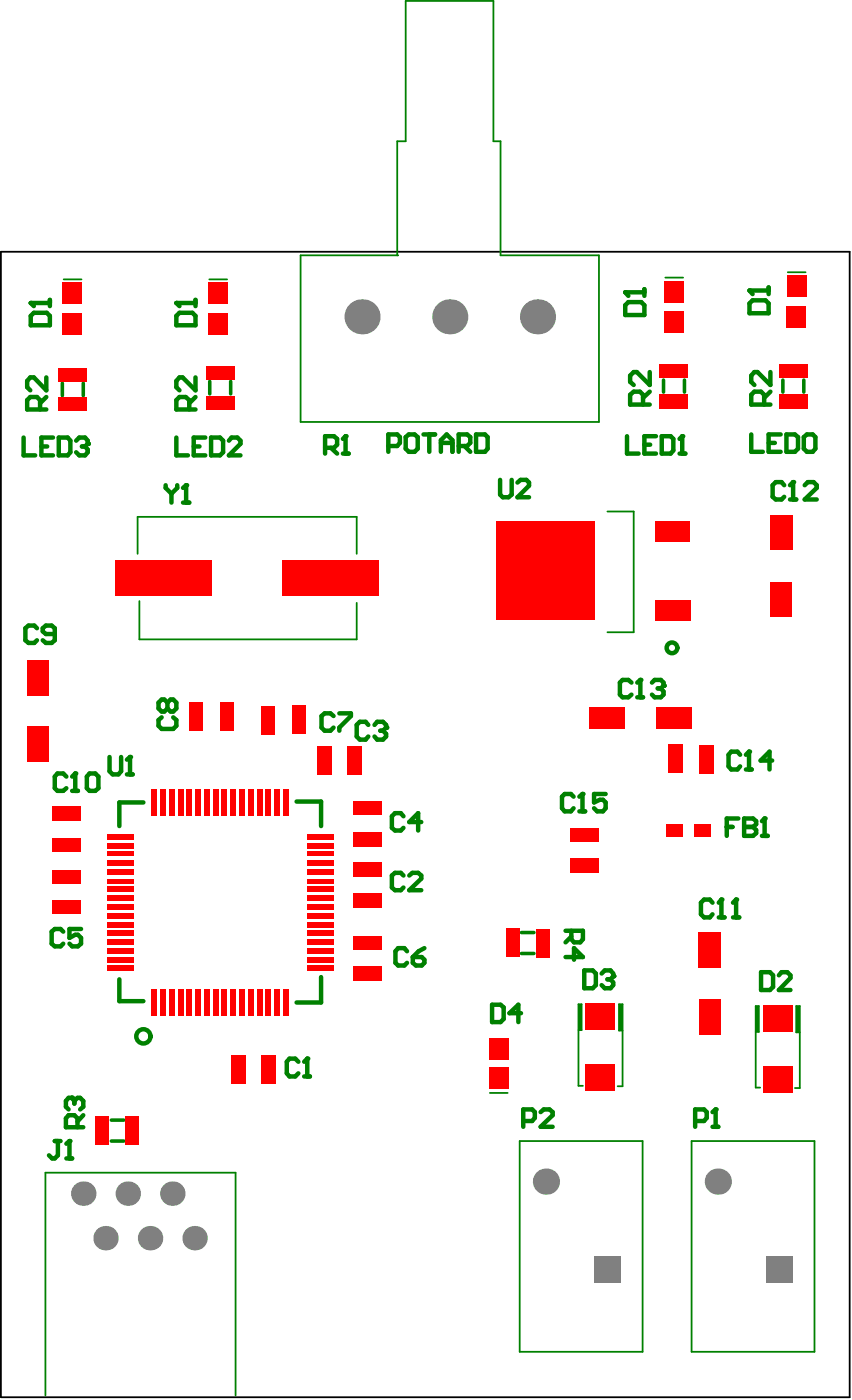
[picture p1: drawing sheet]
<svg xmlns="http://www.w3.org/2000/svg" width="162mm" height="266mm" viewBox="0 0 162 266" stroke-linecap="round" stroke-linejoin="round" font-family="sans-serif">
<path d="M.2 47.8h160.9v217.3h-160.9z" fill="none" stroke="#000" stroke-width=".34"/>
<path d="M11.8 72.7v2.4M15.8 72.7v2.4M21.1 216.5h2.4M21.1 212.5h2.4" fill="none" stroke="#008000" stroke-width=".68"/>
<path d="M12.1 53h3.4M39.7 53h3.4" fill="none" stroke="#008000" stroke-width=".34"/>
<circle cx="75.3" cy="48.4" r=".17" fill="#008000"/>
<g fill="none" stroke="#008000" stroke-width=".34">
<path d="M76.9 .2h16.7v26.6h1.3v21.6h18.7v31.7h-56.6v-31.7h18.3v-21.6h1.6zM126.2 52.7h3.3M149.4 51.7h3.4M115.2 97.1h5v22.9h-5M26.1 105.1v-7h41.5v7M26.4 114v7.3h41.2v-6.9M109.7 195.5h.6v-4.9h-.6v15.4h.8M118.1 195.5h-.7v-4.9h.7v15.5h-1M143.3 195.8h.6v-4.9h-.6v15.5h.9M151.7 195.9h-.7v-5h.7v15.5h-1M92.9 207.4h3.4M98.6 216.5h23.3v40h-23.3z"/>
<path d="M131.2 216.5h23.3v40h-23.3zM8.6 264.8v-42.3h36.1v42.3"/>
</g>
<path d="M39.8 72.4v2.3M43.7 72.4v2.3M125.8 72.1v2.3M129.8 72.1v2.3M148.5 72.1v2.3M152.4 72.1v2.3M98.9 176.9h2.4M98.9 180.9h2.4" fill="none" stroke="#008000" stroke-width=".68"/>
<path d="M27.2 152.3h-4.6v4.4M56.2 152.1h4.7v4.6M22.6 185.8v4.2h4.6M60.9 185.4v4.8h-4.7" fill="none" stroke="#008000" stroke-width=".84"/>
<g fill="#008000">
<path d="M109.7 190.6h.6v4.9h-.6z" fill-rule="evenodd"/>
<path d="M117.4 190.6h.7v4.9h-.7z" fill-rule="evenodd"/>
<path d="M143.3 190.9h.6v4.9h-.6z" fill-rule="evenodd"/>
<path d="M151 190.9h.7v5h-.7z" fill-rule="evenodd"/>
</g>
<path d="M31.4 92.1v.5l1.1 1.1M32.5 93.7v1.7M33.6 92.1v.5l-1.1 1.1M34.7 95.4h1.2M35.3 92.1v3.3" fill="none" stroke="#008000" stroke-width=".84"/>
<circle cx="35.3" cy="92.1" r=".42" fill="#008000"/>
<path d="M7.6 77.7v-1.8l-.6-.6h-1.3l-.5 .6v1.8h3.6M8.8 71.6v2.5l-2.4-2.5h-.7l-.5 .7v1.2l.5 .6M8.8 75.3l-1.2 1.2M35.3 92.1l-.6 .5M107.3 176.6h3.2v1.6l-.5 .6h-1.1l-.6-.6v-1.6M108.3 177.7l-1 1.1M107.3 181.6h3.2l-1.6-1.7v2.2M13.6 208.3h-.6l-.5 .6v1.1l.5 .5M14.7 213.9v-1.7l-.6-.6h-1.1l-.5 .6v1.7h3.3M15.8 211.6l-1.1 1.2" fill="none" stroke="#008000" stroke-width=".84"/>
<circle cx="13.6" cy="208.3" r=".42" fill="#008000"/>
<path d="M121.9 76.8v-1.9l-.5-.6h-1.2l-.7 .6v1.9h3.7M123.2 70.6v2.4l-2.4-2.4h-.6l-.7 .7v1.2l.7 .5M123.2 74.3l-1.3 1.2M10.4 216.5h1.1M11 216.5v2.7l-.6 .6h-.5l-.6-.6M12.6 219.8h1.1M13.2 216.5v3.3M13.6 208.3l.5 .6M14.1 208.9v.5M14.1 208.9l.6-.6h.5l.6 .6v1.1l-.6 .5" fill="none" stroke="#008000" stroke-width=".84"/>
<circle cx="13.2" cy="216.5" r=".42" fill="#008000"/>
<path d="M63.3 135.9l-.6-.5h-1.1l-.6 .5v2.2l.6 .5h1.1l.6-.5M64.4 135.4h2.1v.5l-2.1 2.2v.5M119.8 129.5l-.6-.5h-1.1l-.5 .5v2.3l.5 .5h1.1l.6-.5M120.8 132.3h1.1M121.4 129v3.3M12 176.8l-.5-.5h-1.1l-.6 .5v2.3l.6 .5h1.1l.5-.5M15.4 176.3h-2.2v1.7l1.1-.6h.5l.6 .6v1.1l-.6 .5h-1.1l-.5-.5M13.2 216.5l-.6 .5" fill="none" stroke="#008000" stroke-width=".84"/>
<circle cx="121.4" cy="129" r=".42" fill="#008000"/>
<path d="M121.4 129l-.6 .5M123.6 129.5l.5-.5h1.2l.5 .5v.6" fill="none" stroke="#008000" stroke-width=".84"/>
<circle cx="125.8" cy="130.1" r=".42" fill="#008000"/>
<path d="M124.7 130.6h.6M125.3 130.6l.5 .6v.6l-.5 .5h-1.2l-.5-.5M125.8 130.1l-.5 .5M137.8 156.9h1.1M140 155.3h-2.2v3.3M141.1 155.3v3.3h1.7l.6-.5v-.6l-.6-.6h-1.7" fill="none" stroke="#008000" stroke-width=".84"/>
<circle cx="141.1" cy="156.9" r=".42" fill="#008000"/>
<path d="M141.1 155.3h1.7l.6 .5v.6l-.6 .5h-1.7M144.5 158.6h1.1M145 155.3v3.3" fill="none" stroke="#008000" stroke-width=".84"/>
<circle cx="145" cy="155.3" r=".42" fill="#008000"/>
<path d="M20.8 143.6v2.7l.6 .6h1.1l.5-.6v-2.7M24.1 146.9h1.1M24.7 143.6v3.3M145 155.3l-.5 .5" fill="none" stroke="#008000" stroke-width=".84"/>
<circle cx="24.7" cy="143.6" r=".42" fill="#008000"/>
<path d="M12.6 147.4l-.6-.6h-1.1l-.5 .6v2.2l.5 .5h1.1l.6-.5M13.7 150.1h1.1M14.3 146.8v3.3M24.7 143.6l-.6 .5" fill="none" stroke="#008000" stroke-width=".84"/>
<circle cx="14.3" cy="146.8" r=".42" fill="#008000"/>
<path d="M4.5 83v3.4h2.2M7.9 84.7h1.1M10 83h-2.1v3.4h2.1M11.1 83h1.7l.5 .6v2.2l-.5 .6h-1.7zM14.4 83.6l.6-.6h1.1l.5 .6v.6M7 119.2l-.5-.5h-1.1l-.6 .5v2.3l.6 .5h1.1l.5-.5M10.4 120.3h-1.7l-.6-.5v-.6l.6-.5h1.1l.6 .5v2.3l-.6 .5h-1.1l-.6-.5M14.3 146.8l-.6 .6M17 146.8h1.1l.6 .6v2.2l-.6 .5h-1.1l-.5-.5v-2.2z" fill="none" stroke="#008000" stroke-width=".84"/>
<circle cx="16.6" cy="84.2" r=".42" fill="#008000"/>
<path d="M5.8 57.5h3.7M6.4 59.4h2.5l.6 .5v1.8h-3.7v-1.8zM9.5 56.9v1.2M15.5 84.7h.6M16.1 84.7l.5 .6v.5l-.5 .6h-1.1l-.6-.6M16.6 84.2l-.5 .5" fill="none" stroke="#008000" stroke-width=".84"/>
<circle cx="5.8" cy="57.5" r=".42" fill="#008000"/>
<g fill="none" stroke="#008000" stroke-width=".84">
<path d="M5.8 57.5l.6 .6M33.4 57.5h3.7M34 59.4h2.5l.6 .5v1.8h-3.7v-1.8zM37.1 56.9v1.2M33.4 83v3.4h2.2M36.7 84.7h1.1M38.9 83h-2.2v3.4h2.2M40 83h1.7l.6 .6v2.2l-.6 .6h-1.7zM43.4 83.6l.5-.6h1.1l.6 .6v.6l-2.2 2.2h2.2M30.7 136.1l-.6 .5v1.1l.6 .6h2.2l.5-.6v-1.1l-.5-.5M31.8 133.3l-.6-.6h-.5l-.6 .6v1.1l.6 .6h.5l.6-.6M31.8 133.3l.5-.6h.6l.5 .6v1.1l-.5 .6h-.6l-.5-.6"/>
<path d="M31.8 133.3v1.1"/>
</g>
<circle cx="33.4" cy="57.5" r=".42" fill="#008000"/>
<path d="M33.4 57.5l.6 .6M69.8 137.6l-.5-.6h-1.1l-.6 .6v2.1l.6 .6h1.1l.5-.6M71 137.6l.5-.6h1.1l.6 .6v.5M76.5 166.1l-.5-.5h-1.1l-.6 .5v2.3l.6 .5h1.1l.5-.5M77.6 166.1l.6-.5h1.1l.6 .5v.6l-2.3 2.2h2.3" fill="none" stroke="#008000" stroke-width=".84"/>
<circle cx="73.2" cy="138.1" r=".42" fill="#008000"/>
<path d="M61.6 85h1.7l.6-.6v-1.1l-.6-.5h-1.7v3.3M62.7 85l1.2 1.1M65 86.1h1.1M65.5 82.8v3.3M72.1 138.6h.5M72.6 138.6l.6 .6v.5l-.6 .6h-1.1l-.5-.6M73.2 138.1l-.6 .5" fill="none" stroke="#008000" stroke-width=".84"/>
<circle cx="65.5" cy="82.8" r=".42" fill="#008000"/>
<path d="M65.5 82.8l-.5 .5M94.8 91.1v2.7l.5 .6h1.1l.6-.6v-2.7M98.1 91.6l.6-.5h1.1l.5 .5v.6l-2.2 2.2h2.2M118.9 82.8v3.3h2.2M122.2 84.4h1.1M124.4 82.8h-2.2v3.3h2.2M125.5 82.8h1.7l.5 .5v2.2l-.5 .6h-1.7zM128.9 86.1h1.1M129.4 82.8v3.3M93.3 190.6h1.6l.6 .5v2.2l-.6 .6h-1.6zM98.8 192.2h-2.2l1.7-1.6v3.3" fill="none" stroke="#008000" stroke-width=".84"/>
<circle cx="129.4" cy="82.8" r=".42" fill="#008000"/>
<path d="M118.6 55.5h3.6M119.2 57.3h2.4l.6 .6v1.9h-3.6v-1.9zM122.2 54.9v1.2M129.4 82.8l-.5 .5" fill="none" stroke="#008000" stroke-width=".84"/>
<circle cx="118.6" cy="55.5" r=".42" fill="#008000"/>
<path d="M118.6 55.5l.6 .6M140.4 143.2l-.6-.6h-1.1l-.5 .6v2.2l.5 .6h1.1l.6-.6M141.5 146h1.1M142 142.6v3.4" fill="none" stroke="#008000" stroke-width=".84"/>
<circle cx="142" cy="142.6" r=".42" fill="#008000"/>
<path d="M148.7 92.1l-.5-.6h-1.1l-.6 .6v2.2l.6 .5h1.1l.5-.5M149.8 94.8h1.2M150.4 91.5v3.3M142 142.6l-.5 .6M146.4 144.3h-2.2l1.7-1.7v3.4" fill="none" stroke="#008000" stroke-width=".84"/>
<circle cx="150.4" cy="91.5" r=".42" fill="#008000"/>
<path d="M142.1 55.1h3.7M142.7 57h2.5l.6 .6v1.8h-3.7v-1.8zM145.8 54.5v1.3M142.5 82.4v3.3h2.2M145.8 84h1.1M148 82.4h-2.2v3.3h2.2M149.1 82.4h1.6l.6 .5v2.2l-.6 .6h-1.6zM150.4 91.5l-.6 .6M152.4 82.9l.6-.5h1.1l.5 .5v2.2l-.5 .6h-1.1l-.6-.6zM152.6 92.1l.6-.6h1.1l.6 .6v.5l-2.3 2.2h2.3" fill="none" stroke="#008000" stroke-width=".84"/>
<circle cx="142.1" cy="55.1" r=".42" fill="#008000"/>
<path d="M142.1 55.1l.6 .7M35.9 77.7v-1.8l-.7-.6h-1.2l-.6 .6v1.8h3.7M37.1 71.6v2.5l-2.5-2.5h-.6l-.6 .7v1.2l.6 .6M37.1 75.3l-1.2 1.2M76.5 154.9l-.5-.6h-1.1l-.6 .6v2.2l.6 .5h1.1l.5-.5M79.9 156h-2.3l1.7-1.7v3.3M110.8 184.1h1.6l.6 .6v2.2l-.6 .6h-1.6zM114.1 184.7l.6-.6h1.1l.5 .6v.5M99.2 212.7h1.7l.5-.6v-1.1l-.5-.5h-1.7v3.3M102.5 211l.6-.5h1.1l.6 .5v.6l-2.3 2.2h2.3" fill="none" stroke="#008000" stroke-width=".84"/>
<circle cx="116.3" cy="185.2" r=".42" fill="#008000"/>
<path d="M144.9 76.8v-1.9l-.6-.6h-1.2l-.6 .6v1.9h3.6M146.1 70.6v2.4l-2.5-2.4h-.5l-.6 .7v1.2l.6 .5M146.1 74.3l-1.2 1.2M115.2 185.8h.6M115.8 185.8l.5 .6v.5l-.5 .6h-1.1l-.6-.6M116.3 185.2l-.5 .6M144.3 184.5h1.7l.6 .6v2.2l-.6 .6h-1.7zM147.7 185.1l.5-.6h1.1l.6 .6v.5l-2.2 2.3h2.2M56.6 201.5l-.6-.6h-1.1l-.5 .6v2.2l.5 .6h1.1l.6-.6M57.7 204.3h1.1M58.3 200.9v3.4" fill="none" stroke="#008000" stroke-width=".84"/>
<circle cx="58.3" cy="200.9" r=".42" fill="#008000"/>
<path d="M135.1 171.3l-.5-.6h-1.1l-.6 .6v2.2l.6 .6h1.1l.5-.6M136.3 174.1h1.1M136.8 170.7v3.4M58.3 200.9l-.6 .6" fill="none" stroke="#008000" stroke-width=".84"/>
<circle cx="136.8" cy="170.7" r=".42" fill="#008000"/>
<path d="M136.8 170.7l-.5 .6M139 174.1h1.2M139.6 170.7v3.4" fill="none" stroke="#008000" stroke-width=".84"/>
<circle cx="139.6" cy="170.7" r=".42" fill="#008000"/>
<path d="M108.8 151.2l-.5-.5h-1.2l-.5 .5v2.2l.5 .6h1.2l.5-.6M109.9 154h1.1M110.5 150.7v3.3M139.6 170.7l-.6 .6" fill="none" stroke="#008000" stroke-width=".84"/>
<circle cx="110.5" cy="150.7" r=".42" fill="#008000"/>
<g fill="none" stroke="#008000" stroke-width=".84">
<path d="M73.6 84.6h1.7l.5-.6v-1.1l-.5-.5h-1.7v3.3M76.9 82.9l.6-.5h1.1l.6 .5v2.2l-.6 .6h-1.1l-.6-.6zM80.3 82.4h2.2M81.4 82.4v3.3M83.6 85.7v-2.2l1.1-1.1 1.1 1.1v2.2M83.6 84h2.2M87 84.6h1.6l.6-.6v-1.1l-.6-.5h-1.6v3.3M88.1 84.6l1.1 1.1M90.3 82.4h1.7l.5 .5v2.2l-.5 .6h-1.7zM110.5 150.7l-.6 .5M114.9 150.7h-2.2v1.6l1.1-.5h.5l.6 .5v1.1l-.6 .6h-1.1l-.5-.6M131.8 212.7h1.7l.5-.6v-1.1l-.5-.5h-1.7v3.3"/>
<path d="M135.1 213.8h1.1M135.7 210.5v3.3"/>
</g>
<circle cx="135.7" cy="210.5" r=".42" fill="#008000"/>
<g fill="none" stroke="#008000" stroke-width=".84">
<path d="M80.5 179.9l-1.1 .6-1.1 1.1M77.2 180.5l-.5-.6h-1.2l-.5 .6v2.2l.5 .5h1.2l.5-.5M78.3 181.6h1.7l.5 .5v.6l-.5 .5h-1.1l-.6-.5zM135.7 210.5l-.6 .5"/>
<circle cx="127.4" cy="122.9" r="1.01"/>
<circle cx="27.2" cy="196.6" r="1.35"/>
</g>
<g fill="#808080">
<circle cx="20" cy="234.9" r="2.32"/>
<circle cx="103.5" cy="224.2" r="2.49"/>
<circle cx="15.8" cy="226.5" r="2.32"/>
<circle cx="24.2" cy="226.5" r="2.32"/>
<circle cx="36.9" cy="234.9" r="2.32"/>
<circle cx="32.7" cy="226.5" r="2.32"/>
<circle cx="68.7" cy="60.1" r="3.3"/>
<circle cx="85.3" cy="60.1" r="3.3"/>
<circle cx="101.9" cy="60.1" r="3.3"/>
<circle cx="136.1" cy="224.2" r="2.49"/>
<circle cx="28.5" cy="234.9" r="2.32"/>
</g>
<g fill="#808080">
<path d="M112.7 238.3h5v5h-5z" fill-rule="evenodd"/>
<path d="M145.3 238.3h5v5h-5z" fill-rule="evenodd"/>
</g>
<g fill="#f00">
<path d="M11.1 75.4h5.4v2.6h-5.4z" fill-rule="evenodd"/>
<path d="M11.9 59.4h3.6v4.1h-3.6z" fill-rule="evenodd"/>
<path d="M11.9 53.6h3.6v4.1h-3.6z" fill-rule="evenodd"/>
<path d="M28.7 187.8h1v5h-1z" fill-rule="evenodd"/>
<path d="M32.1 187.7h1v5h-1z" fill-rule="evenodd"/>
<path d="M35.4 187.8h1v5h-1z" fill-rule="evenodd"/>
<path d="M33.8 187.7h1v5h-1z" fill-rule="evenodd"/>
<path d="M38.8 187.7h1v5h-1z" fill-rule="evenodd"/>
<path d="M40.4 187.8h1v5h-1z" fill-rule="evenodd"/>
<path d="M42.1 187.7h1v5h-1z" fill-rule="evenodd"/>
<path d="M39.5 59.4h3.7v4.1h-3.7z" fill-rule="evenodd"/>
<path d="M39.5 53.6h3.7v4.1h-3.7z" fill-rule="evenodd"/>
<path d="M48.7 187.7h1v5h-1z" fill-rule="evenodd"/>
<path d="M47 187.7h1.1v5.1h-1.1z" fill-rule="evenodd"/>
<path d="M45.3 187.8h1.1v5h-1.1z" fill-rule="evenodd"/>
<path d="M52 187.8h1v5h-1z" fill-rule="evenodd"/>
<path d="M53.7 187.7h1v5h-1z" fill-rule="evenodd"/>
<path d="M58.3 181.6h5v1h-5z" fill-rule="evenodd"/>
<path d="M58.3 183.2h5v1h-5z" fill-rule="evenodd"/>
<path d="M58.3 178.2h5v1h-5z" fill-rule="evenodd"/>
<path d="M58.3 176.6h5v1h-5z" fill-rule="evenodd"/>
<path d="M58.3 174.9h5v1h-5z" fill-rule="evenodd"/>
<path d="M58.3 168.2h5v1.1h-5z" fill-rule="evenodd"/>
<path d="M58.3 169.9h5v1h-5z" fill-rule="evenodd"/>
<path d="M58.3 171.6h5v1h-5z" fill-rule="evenodd"/>
<path d="M58.3 161.6h5v.9h-5z" fill-rule="evenodd"/>
<path d="M58.3 164.9h5v1.1h-5z" fill-rule="evenodd"/>
<path d="M58.3 163.3h5v1h-5z" fill-rule="evenodd"/>
<path d="M58.3 158.3h5v1h-5z" fill-rule="evenodd"/>
<path d="M92.7 202.6h3.7v4.1h-3.7z" fill-rule="evenodd"/>
<path d="M126.3 156.5h3.2v2.3h-3.2z" fill-rule="evenodd"/>
<path d="M126 53.4h3.6v4.1h-3.6z" fill-rule="evenodd"/>
<path d="M5.1 137.9h4.1v6.7h-4.1z" fill-rule="evenodd"/>
<path d="M11.1 69.8h5.4v2.6h-5.4z" fill-rule="evenodd"/>
<path d="M18.1 211.9h2.6v5.3h-2.6z" fill-rule="evenodd"/>
<path d="M28.7 149.8h1v5h-1z" fill-rule="evenodd"/>
<path d="M33.8 149.7h1v5h-1z" fill-rule="evenodd"/>
<path d="M35.4 149.8h1v5h-1z" fill-rule="evenodd"/>
<path d="M32.1 149.7h1v5h-1z" fill-rule="evenodd"/>
<path d="M42.1 149.7h1v5h-1z" fill-rule="evenodd"/>
<path d="M40.4 149.8h1v5h-1z" fill-rule="evenodd"/>
<path d="M38.8 149.7h1v5h-1z" fill-rule="evenodd"/>
<path d="M45.3 149.8h1.1v5h-1.1z" fill-rule="evenodd"/>
<path d="M47 149.7h1.1v5.1h-1.1z" fill-rule="evenodd"/>
<path d="M48.7 149.7h1v5h-1z" fill-rule="evenodd"/>
<path d="M53.7 149.7h1v5h-1z" fill-rule="evenodd"/>
<path d="M52 149.8h1v5h-1z" fill-rule="evenodd"/>
<path d="M58.3 179.9h5v1h-5z" fill-rule="evenodd"/>
<path d="M58.3 160h5v1h-5z" fill-rule="evenodd"/>
<path d="M58.3 173.2h5v1h-5z" fill-rule="evenodd"/>
<path d="M58.3 166.7h5v.9h-5z" fill-rule="evenodd"/>
<path d="M60.1 141.7h2.7v5.3h-2.7z" fill-rule="evenodd"/>
<path d="M66 141.6h2.7v5.3h-2.7z" fill-rule="evenodd"/>
<path d="M92.8 196.9h3.6v4.1h-3.6z" fill-rule="evenodd"/>
<path d="M101.7 176.3h2.6v5.3h-2.6z" fill-rule="evenodd"/>
<path d="M126.8 141.3h2.7v5.3h-2.7z" fill-rule="evenodd"/>
<path d="M126 59.1h3.6v4.1h-3.6z" fill-rule="evenodd"/>
<path d="M132.5 189.5h4.1v6.7h-4.1z" fill-rule="evenodd"/>
<path d="M132.4 176.9h4.2v6.6h-4.2z" fill-rule="evenodd"/>
<path d="M132.7 141.4h2.7v5.3h-2.7z" fill-rule="evenodd"/>
<path d="M146.1 110.4h4.1v6.6h-4.1z" fill-rule="evenodd"/>
<path d="M5.2 125.3h4.1v6.7h-4.1z" fill-rule="evenodd"/>
<path d="M146 97.7h4.2v6.6h-4.2z" fill-rule="evenodd"/>
<path d="M20.4 183.2h4.9v1h-4.9z" fill-rule="evenodd"/>
<path d="M20.4 181.6h4.9v1h-4.9z" fill-rule="evenodd"/>
<path d="M20.4 174.9h4.9v1h-4.9z" fill-rule="evenodd"/>
<path d="M20.4 176.6h4.9v1h-4.9z" fill-rule="evenodd"/>
<path d="M20.4 178.2h4.9v1h-4.9z" fill-rule="evenodd"/>
<path d="M20.4 171.6h4.9v1h-4.9z" fill-rule="evenodd"/>
<path d="M20.4 169.9h4.9v1h-4.9z" fill-rule="evenodd"/>
<path d="M20.4 168.2h4.9v1.1h-4.9z" fill-rule="evenodd"/>
<path d="M20.4 163.3h4.9v1h-4.9z" fill-rule="evenodd"/>
<path d="M20.4 164.9h4.9v1.1h-4.9z" fill-rule="evenodd"/>
<path d="M20.4 161.6h4.9v.9h-4.9z" fill-rule="evenodd"/>
<path d="M20.4 158.3h4.9v1h-4.9z" fill-rule="evenodd"/>
<path d="M50.3 187.8h1v5h-1z" fill-rule="evenodd"/>
<path d="M30.4 187.8h1v5h-1z" fill-rule="evenodd"/>
<path d="M43.7 187.7h1.1v5h-1.1z" fill-rule="evenodd"/>
<path d="M37.1 187.7h1v5h-1z" fill-rule="evenodd"/>
<path d="M49.6 134h2.6v5.3h-2.6z" fill-rule="evenodd"/>
<path d="M39.1 75.1h5.3v2.6h-5.3z" fill-rule="evenodd"/>
<path d="M67.1 183.5h5.3v2.7h-5.3z" fill-rule="evenodd"/>
<path d="M67 169.6h5.3v2.7h-5.3z" fill-rule="evenodd"/>
<path d="M67 163.7h5.3v2.7h-5.3z" fill-rule="evenodd"/>
<path d="M55.4 133.9h2.6v5.3h-2.6z" fill-rule="evenodd"/>
<path d="M111.1 201.9h5.5v5h-5.5z" fill-rule="evenodd"/>
<path d="M131.7 156.5h3.2v2.3h-3.2z" fill-rule="evenodd"/>
<path d="M111.8 134.2h6.7v4.1h-6.7z" fill-rule="evenodd"/>
<path d="M124.6 134.2h6.6v4.1h-6.6z" fill-rule="evenodd"/>
<path d="M124.2 113.9h6.7v4h-6.7z" fill-rule="evenodd"/>
<path d="M125.2 74.7h5.3v2.7h-5.3z" fill-rule="evenodd"/>
<path d="M125.2 69.1h5.3v2.6h-5.3z" fill-rule="evenodd"/>
<path d="M144.7 202.2h5.5v5.1h-5.5z" fill-rule="evenodd"/>
<path d="M147.8 74.7h5.3v2.7h-5.3z" fill-rule="evenodd"/>
<path d="M147.8 69.1h5.3v2.6h-5.3z" fill-rule="evenodd"/>
<path d="M23.7 211.9h2.6v5.3h-2.6z" fill-rule="evenodd"/>
<path d="M20.4 166.7h4.9v.9h-4.9z" fill-rule="evenodd"/>
<path d="M20.4 173.2h4.9v1h-4.9z" fill-rule="evenodd"/>
<path d="M20.4 160h4.9v1h-4.9z" fill-rule="evenodd"/>
<path d="M20.4 179.9h4.9v1h-4.9z" fill-rule="evenodd"/>
<path d="M9.9 158.9h5.3v2.7h-5.3z" fill-rule="evenodd"/>
<path d="M9.9 170.8h5.3v2.6h-5.3z" fill-rule="evenodd"/>
<path d="M9.9 165h5.3v2.6h-5.3z" fill-rule="evenodd"/>
<path d="M9.9 152.9h5.3v2.7h-5.3z" fill-rule="evenodd"/>
<path d="M43.8 200.3h2.7v5.3h-2.7z" fill-rule="evenodd"/>
<path d="M49.7 200.2h2.7v5.3h-2.7z" fill-rule="evenodd"/>
<path d="M37.1 149.7h1v5h-1z" fill-rule="evenodd"/>
<path d="M43.7 149.7h1.1v5h-1.1z" fill-rule="evenodd"/>
<path d="M30.4 149.8h1v5h-1z" fill-rule="evenodd"/>
<path d="M50.3 149.8h1v5h-1z" fill-rule="evenodd"/>
<path d="M35.9 133.2h2.6v5.4h-2.6z" fill-rule="evenodd"/>
<path d="M41.8 133.3h2.6v5.3h-2.6z" fill-rule="evenodd"/>
<path d="M39.1 69.4h5.3v2.6h-5.3z" fill-rule="evenodd"/>
<path d="M67.1 177.5h5.3v2.7h-5.3z" fill-rule="evenodd"/>
<path d="M67 157.9h5.3v2.7h-5.3z" fill-rule="evenodd"/>
<path d="M67 152.1h5.3v2.6h-5.3z" fill-rule="evenodd"/>
<path d="M95.9 176.2h2.7v5.3h-2.7z" fill-rule="evenodd"/>
<path d="M111.1 190.4h5.5v5h-5.5z" fill-rule="evenodd"/>
<path d="M144.7 190.7h5.5v5.1h-5.5z" fill-rule="evenodd"/>
<path d="M149.2 58h3.7v4.1h-3.7z" fill-rule="evenodd"/>
<path d="M149.2 52.3h3.7v4.1h-3.7z" fill-rule="evenodd"/>
<path d="M124.2 98.9h6.6v4h-6.6z" fill-rule="evenodd"/>
<path d="M108.3 162.9h5.3v2.7h-5.3z" fill-rule="evenodd"/>
<path d="M108.3 157.1h5.3v2.6h-5.3z" fill-rule="evenodd"/>
<path d="M22 106.4h18.2v6.6h-18.2z" fill-rule="evenodd"/>
<path d="M53.5 106.4h18.3v6.6h-18.3z" fill-rule="evenodd"/>
<path d="M94.2 99h18.6v18.7h-18.6z" fill-rule="evenodd"/>
</g>
</svg>
